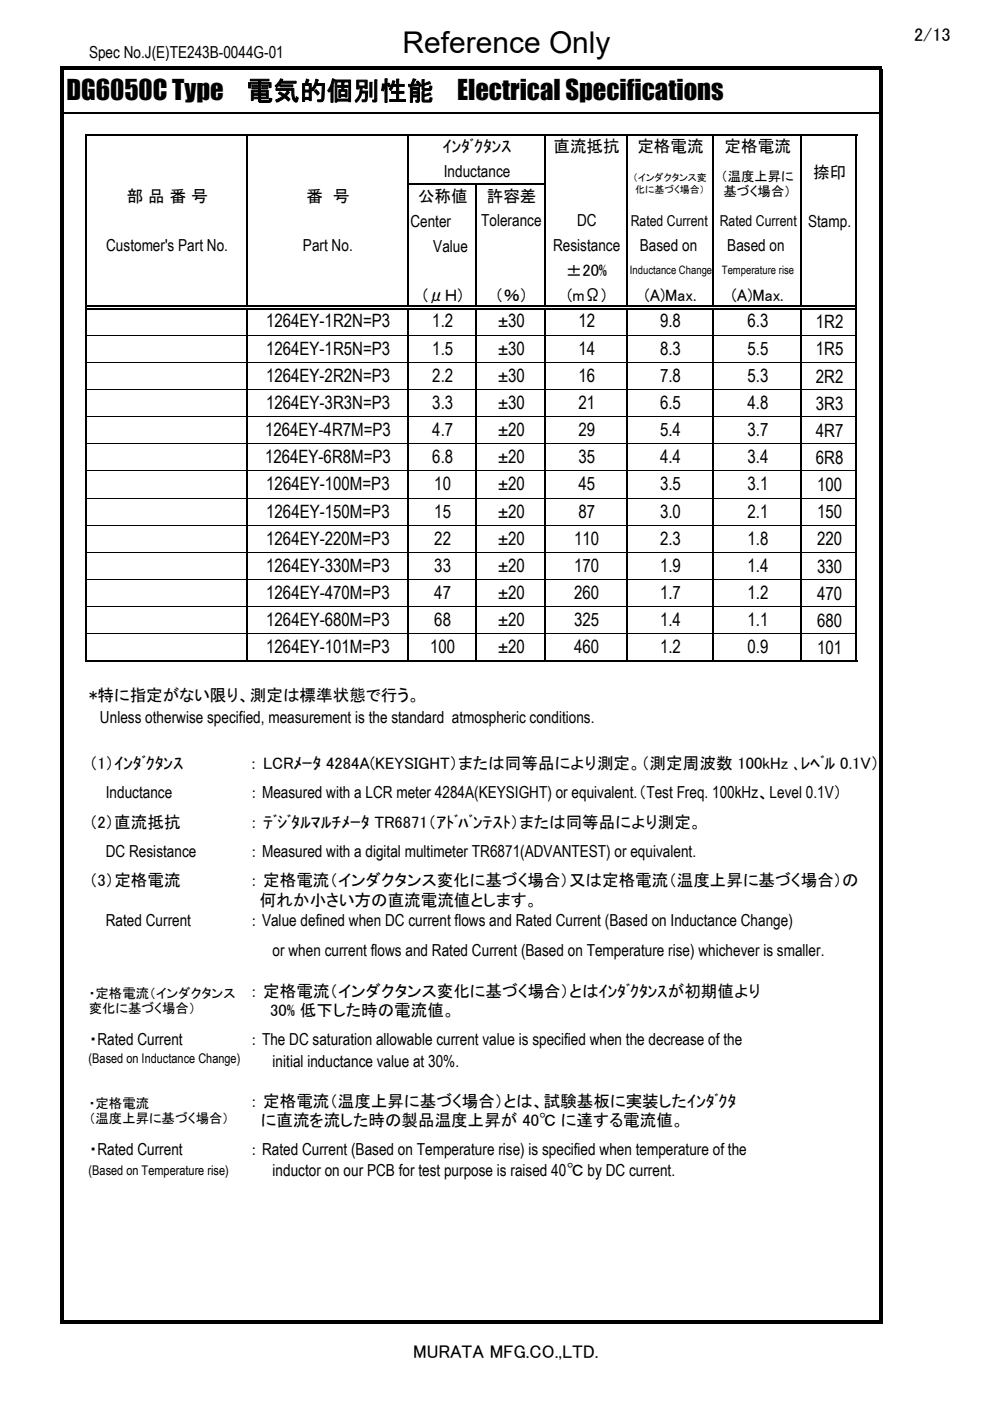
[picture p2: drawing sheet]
<svg xmlns="http://www.w3.org/2000/svg" width="210mm" height="297mm" viewBox="0 0 210 297" stroke-linecap="round" stroke-linejoin="round" font-family="sans-serif">
<defs><g id="words">
<text font-size="6.3" x="85.4" y="11.3">Reference Only</text>
<g font-size="5.6">
<text x="14.1" y="21.3">DG6050C Type</text>
<text x="52.3" y="21.3">電気的個別性能</text>
<text x="96.9" y="21.3">Electrical Specifications</text>
</g>
<g font-size="3.9">
<text x="193.9" y="8.8">2/13</text>
<text x="56.4" y="69.4">1264EY-1R2N=P3</text>
<text x="91.7" y="69.4">1.2</text>
<text x="105.7" y="69.4">±30</text>
<text x="122.7" y="69.4">12</text>
<text x="140" y="69.4">9.8</text>
<text x="158.5" y="69.4">6.3</text>
<text x="173.1" y="69.6">1R2</text>
<text x="56.4" y="75.2">1264EY-1R5N=P3</text>
<text x="91.7" y="75.2">1.5</text>
<text x="105.7" y="75.2">±30</text>
<text x="122.7" y="75.2">14</text>
<text x="140" y="75.2">8.3</text>
<text x="158.5" y="75.2">5.5</text>
<text x="173.1" y="75.4">1R5</text>
<text x="56.4" y="80.9">1264EY-2R2N=P3</text>
<text x="91.7" y="80.9">2.2</text>
<text x="105.7" y="80.9">±30</text>
<text x="122.7" y="80.9">16</text>
<text x="140" y="80.9">7.8</text>
<text x="158.5" y="80.9">5.3</text>
<text x="173.1" y="81.1">2R2</text>
<text x="56.4" y="86.7">1264EY-3R3N=P3</text>
<text x="91.7" y="86.7">3.3</text>
<text x="105.7" y="86.7">±30</text>
<text x="122.7" y="86.7">21</text>
<text x="140" y="86.7">6.5</text>
<text x="158.5" y="86.7">4.8</text>
<text x="173.1" y="86.9">3R3</text>
<text x="56.2" y="92.5">1264EY-4R7M=P3</text>
<text x="91.7" y="92.5">4.7</text>
<text x="105.7" y="92.5">±20</text>
<text x="122.7" y="92.5">29</text>
<text x="140" y="92.5">5.4</text>
<text x="158.5" y="92.5">3.7</text>
<text x="173.1" y="92.6">4R7</text>
<text x="56.2" y="98.2">1264EY-6R8M=P3</text>
<text x="91.7" y="98.2">6.8</text>
<text x="105.7" y="98.2">±20</text>
<text x="122.7" y="98.2">35</text>
<text x="140" y="98.2">4.4</text>
<text x="158.5" y="98.2">3.4</text>
<text x="173.1" y="98.4">6R8</text>
<text x="56.5" y="104">1264EY-100M=P3</text>
<text x="92.1" y="104">10</text>
<text x="105.7" y="104">±20</text>
<text x="122.7" y="104">45</text>
<text x="140" y="104">3.5</text>
<text x="158.5" y="104">3.1</text>
<text x="173.3" y="104.1">100</text>
<text x="56.5" y="109.7">1264EY-150M=P3</text>
<text x="92.1" y="109.7">15</text>
<text x="105.7" y="109.7">±20</text>
<text x="122.7" y="109.7">87</text>
<text x="140" y="109.7">3.0</text>
<text x="158.5" y="109.7">2.1</text>
<text x="173.3" y="109.9">150</text>
<text x="56.5" y="115.5">1264EY-220M=P3</text>
<text x="92.1" y="115.5">22</text>
<text x="105.7" y="115.5">±20</text>
<text x="121.8" y="115.5">110</text>
<text x="140" y="115.5">2.3</text>
<text x="158.5" y="115.5">1.8</text>
<text x="173.3" y="115.7">220</text>
<text x="56.5" y="121.2">1264EY-330M=P3</text>
<text x="92.1" y="121.2">33</text>
<text x="105.7" y="121.2">±20</text>
<text x="121.8" y="121.2">170</text>
<text x="140" y="121.2">1.9</text>
<text x="158.5" y="121.2">1.4</text>
<text x="173.3" y="121.4">330</text>
<text x="56.5" y="127">1264EY-470M=P3</text>
<text x="92.1" y="127">47</text>
<text x="105.7" y="127">±20</text>
<text x="121.8" y="127">260</text>
<text x="140" y="127">1.7</text>
<text x="158.5" y="127">1.2</text>
<text x="173.3" y="127.2">470</text>
<text x="56.5" y="132.8">1264EY-680M=P3</text>
<text x="92.1" y="132.8">68</text>
<text x="105.7" y="132.8">±20</text>
<text x="121.8" y="132.8">325</text>
<text x="140" y="132.8">1.4</text>
<text x="158.5" y="132.8">1.1</text>
<text x="173.3" y="132.9">680</text>
<text x="56.5" y="138.5">1264EY-101M=P3</text>
<text x="91.2" y="138.5">100</text>
<text x="105.7" y="138.5">±20</text>
<text x="121.8" y="138.5">460</text>
<text x="140" y="138.5">1.2</text>
<text x="158.5" y="138.5">0.9</text>
<text x="173.3" y="138.7">101</text>
<text x="87.6" y="287.9">MURATA MFG.CO.,LTD.</text>
</g>
<g font-size="3.5">
<text x="18.9" y="12.3">Spec No.J(E)TE243B-0044G-01</text>
<text x="93.9" y="32.3">ｲﾝﾀﾞｸﾀﾝｽ</text>
<text x="117.4" y="32.3">直流抵抗</text>
<text x="135.2" y="32.3">定格電流</text>
<text x="153.7" y="32.3">定格電流</text>
<text x="94.1" y="37.5">Inductance</text>
<text x="172.5" y="37.7">捺印</text>
<text x="26.9" y="42.8">部 品 番 号</text>
<text x="65" y="42.8">番 号</text>
<text x="88.7" y="42.8">公称値</text>
<text x="103.3" y="42.8">許容差</text>
<text x="22.5" y="53.3">Customer's Part No.</text>
<text x="64.3" y="53.3">Part No.</text>
<text x="87" y="48.2">Center</text>
<text x="91.9" y="53.4">Value</text>
<text x="102.1" y="48">Tolerance</text>
<text x="117.3" y="53.3">Resistance</text>
<text x="122.4" y="48">DC</text>
<text x="135.7" y="53.3">Based on</text>
<text x="154.3" y="53.3">Based on</text>
<text x="171.4" y="48.2">Stamp.</text>
<text x="120" y="58.5">±20%</text>
<text x="89.7" y="63.9">(μＨ)</text>
<text x="105" y="63.9">（％）</text>
<text x="120.4" y="63.8">(mΩ)</text>
<text x="136.7" y="63.8">(A)Max.</text>
<text x="155.2" y="63.8">(A)Max.</text>
<text x="18.9" y="148.6">*特に指定がない限り、測定は標準状態で行う。</text>
<text x="21.2" y="153.3">Unless otherwise specified, measurement is the standard atmospheric conditions.</text>
<text x="18.9" y="162.9">（1）ｲﾝﾀﾞｸﾀﾝｽ</text>
<text x="53" y="162.9">： LCRﾒｰﾀ 4284A(KEYSIGHT）または同等品により測定。（測定周波数 100kHz ､ﾚﾍﾞﾙ 0.1V）</text>
<text x="22.4" y="169.2">Inductance</text>
<text x="53" y="169.2">： Measured with a LCR meter 4284A(KEYSIGHT) or equivalent.（Test Freq. 100kHz、Level 0.1V）</text>
<text x="18.9" y="175.5">（2）直流抵抗</text>
<text x="53" y="175.5">： ﾃﾞｼﾞﾀﾙﾏﾙﾁﾒｰﾀ TR6871（ｱﾄﾞﾊﾞﾝﾃｽﾄ）または同等品により測定。</text>
<text x="22.4" y="181.7">DC Resistance</text>
<text x="53" y="181.7">： Measured with a digital multimeter TR6871(ADVANTEST) or equivalent.</text>
<text x="18.9" y="187.7">（3）定格電流</text>
<text x="53" y="187.7">： 定格電流（インダクタンス変化に基づく場合）又は定格電流（温度上昇に基づく場合）の</text>
<text x="22.4" y="196.4">Rated Current</text>
<text x="53" y="196.4">： Value defined when DC current flows and Rated Current (Based on Inductance Change)</text>
<text x="55.1" y="192.1">何れか小さい方の直流電流値とします。</text>
<text x="57.8" y="202.8">or when current flows and Rated Current (Based on Temperature rise) whichever is smaller.</text>
<text x="53" y="211.4">： 定格電流（インダクタンス変化に基づく場合）とはｲﾝﾀﾞｸﾀﾝｽが初期値より</text>
<text x="57.3" y="215.3">30% 低下した時の電流値。</text>
<text x="18.9" y="221.5">・Rated Current</text>
<text x="53" y="221.5">： The DC saturation allowable current value is specified when the decrease of the</text>
<text x="57.8" y="226.1">initial inductance value at 30%.</text>
<text x="53" y="234.7">： 定格電流（温度上昇に基づく場合）とは、試験基板に実装したｲﾝﾀﾞｸﾀ</text>
<text x="53" y="238.6">に直流を流した時の製品温度上昇が 40℃ に達する電流値。</text>
<text x="18.9" y="245">・Rated Current</text>
<text x="53" y="245">： Rated Current (Based on Temperature rise) is specified when temperature of the</text>
<text x="57.8" y="249.3">inductor on our PCB for test purpose is raised 40℃ by DC current.</text>
</g>
<g font-size="3.2">
<text x="133.8" y="47.9">Rated Current</text>
<text x="152.7" y="47.9">Rated Current</text>
</g>
<g font-size="2.8">
<text x="152.9" y="38.3">（温度上昇に</text>
<text x="153.5" y="41.6">基づく場合）</text>
<text x="18.8" y="211.5">・定格電流（インダクタンス</text>
<text x="18.8" y="214.8">変化に基づく場合）</text>
<text x="18.8" y="225.5">(Based on Inductance Change)</text>
<text x="18.8" y="234.8">・定格電流</text>
<text x="18.8" y="238.1">（温度上昇に基づく場合）</text>
<text x="18.8" y="249">(Based on Temperature rise)</text>
</g>
<g font-size="2.5">
<text x="133.6" y="58.2">Inductance Change</text>
<text x="153.1" y="58.2">Temperature rise</text>
</g>
<g font-size="2.1">
<text x="134.2" y="38.4">（インダクタンス変</text>
<text x="134.7" y="40.9">化に基づく場合）</text>
</g>
</g></defs>
<g fill="none" stroke="#000" stroke-width=".21">
<path d="M18.5 71.1h33.7M18.5 76.8h33.7M52.5 71.1h33.8M52.5 76.8h33.8M86.6 71.1h14.3M86.6 76.8h14.3M101.2 71.1h14.3M101.2 76.8h14.3M115.8 71.1h17M115.8 76.8h17M133.1 71.1h17.9M133.1 76.8h17.9"/>
<path d="M151.4 71.1h18.4M151.4 76.8h18.4M170.1 71.1h11.4M170.1 76.8h11.4M18.5 82.6h33.7M18.5 88.3h33.7M18.5 94.1h33.7M18.5 99.8h33.7M52.5 82.6h33.8M52.5 88.3h33.8M52.5 94.1h33.8M52.5 99.8h33.8"/>
<path d="M86.6 82.6h14.3M86.6 88.3h14.3M86.6 94.1h14.3M86.6 99.8h14.3M101.2 82.6h14.3M101.2 88.3h14.3M101.2 94.1h14.3M101.2 99.8h14.3M115.8 82.6h17M115.8 88.3h17M115.8 94.1h17M115.8 99.8h17"/>
<path d="M133.1 82.6h17.9M133.1 88.3h17.9M133.1 94.1h17.9M133.1 99.8h17.9M151.4 82.6h18.4M151.4 88.3h18.4M151.4 94.1h18.4M151.4 99.8h18.4M170.1 82.6h11.4M170.1 88.3h11.4M170.1 94.1h11.4M170.1 99.8h11.4"/>
<path d="M18.5 105.6h33.7M18.5 111.4h33.7M18.5 117.1h33.7M52.5 105.6h33.8M52.5 111.4h33.8M52.5 117.1h33.8M86.6 105.6h14.3M86.6 111.4h14.3M86.6 117.1h14.3M101.2 105.6h14.3M101.2 111.4h14.3M101.2 117.1h14.3"/>
<path d="M115.8 105.6h17M115.8 111.4h17M115.8 117.1h17M133.1 105.6h17.9M133.1 111.4h17.9M133.1 117.1h17.9M151.4 105.6h18.4M151.4 111.4h18.4M151.4 117.1h18.4M170.1 105.6h11.4M170.1 111.4h11.4M170.1 117.1h11.4"/>
<path d="M18.5 122.9h33.7M18.5 128.6h33.7M18.5 134.4h33.7M52.5 122.9h33.8M52.5 128.6h33.8M52.5 134.4h33.8M86.6 122.9h14.3M86.6 128.6h14.3M86.6 134.4h14.3M101.2 122.9h14.3M101.2 128.6h14.3M101.2 134.4h14.3"/>
<path d="M115.8 122.9h17M115.8 128.6h17M115.8 134.4h17M133.1 122.9h17.9M133.1 128.6h17.9M133.1 134.4h17.9M151.4 122.9h18.4M151.4 128.6h18.4M151.4 134.4h18.4M170.1 122.9h11.4M170.1 128.6h11.4M170.1 134.4h11.4"/>
</g>
<g fill="none" stroke="#000" stroke-width=".34">
<path d="M13.5 24h172.9M18.3 28.4v111.9M18.5 28.5h163.3M52.4 28.7v36.1M86.4 28.7v36.1M86.6 39h29.2M101 39.2v25.6M115.7 28.7v36.1M132.9 28.7v36.1M151.2 28.7v36.1M170 28.7v36.1M181.7 28.7v111.6"/>
<path d="M18.5 64.9h163M18.5 65.6h163M52.4 65.8v74.5M86.4 65.8v74.5M101 65.8v74.5M115.7 65.8v74.5M132.9 65.8v74.5M151.2 65.8v74.5M170 65.8v74.5M18.5 140.1h163.3"/>
</g>
<path d="M13.5 14.1h173.6v.7h-173.6zM12.8 14.1h.7v266.6h-.7zM13.5 280h173.6v.7h-173.6zM186.4 14.8h.7v265.9h-.7z" fill="#000"/>
<use href="#words"/>
</svg>
